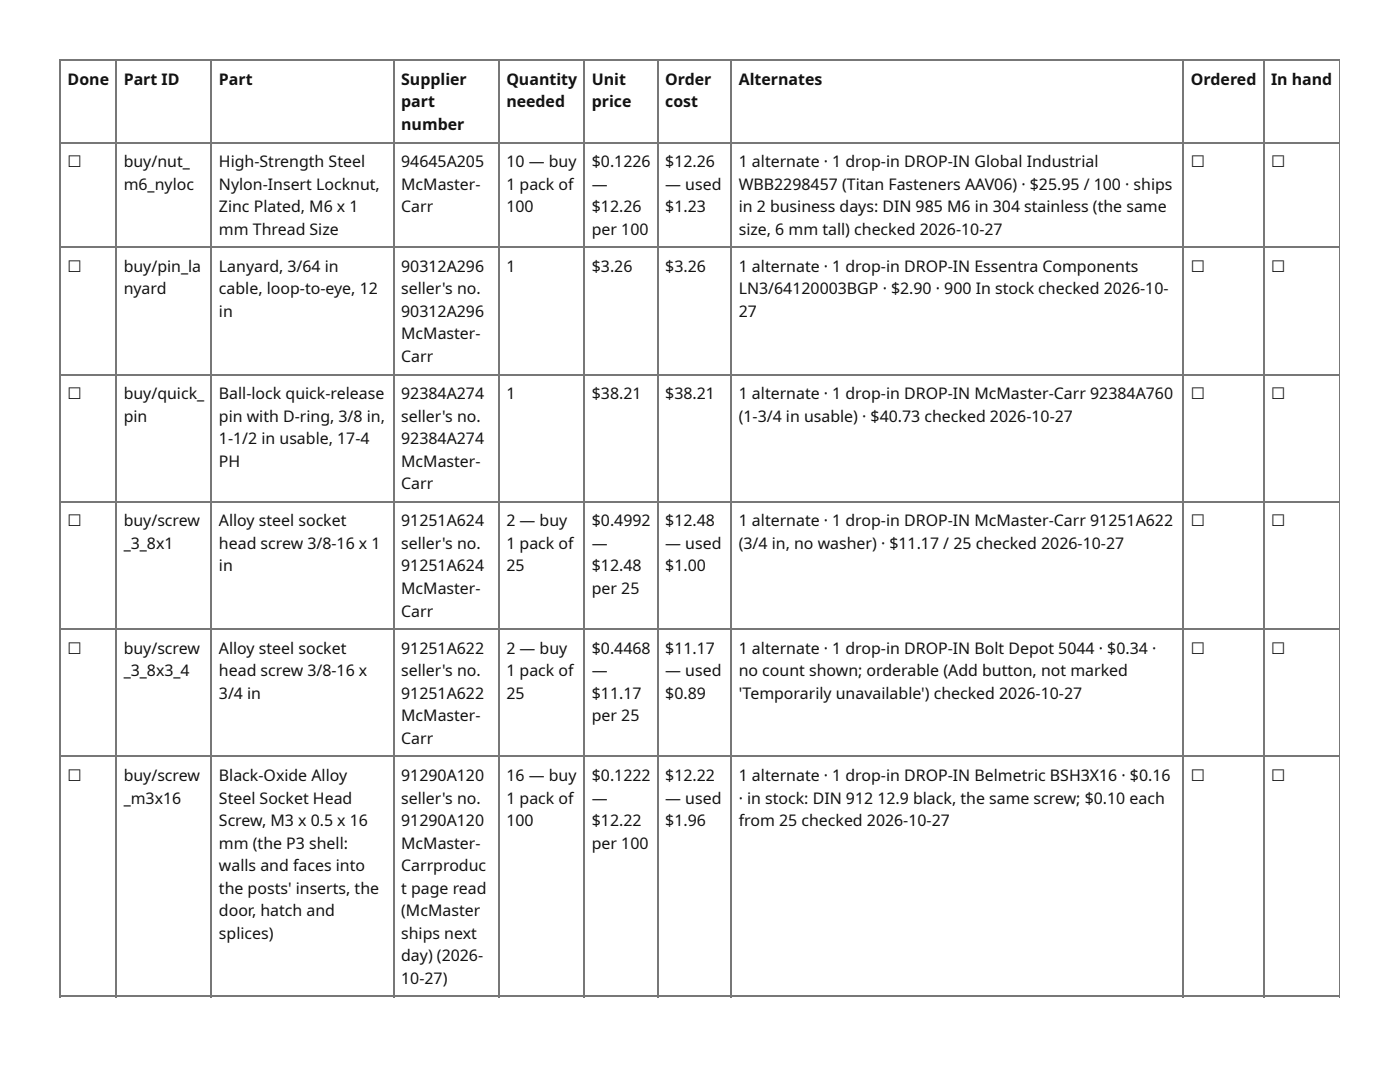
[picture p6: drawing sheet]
<svg xmlns="http://www.w3.org/2000/svg" width="279mm" height="216mm" viewBox="0 0 279 216" stroke-linecap="round" stroke-linejoin="round" font-family="sans-serif">
<defs><g id="words">
<g font-size="3.2" fill="#111">
<text x="13.5" y="16.9">Done</text>
<text x="24.7" y="16.9">Part ID</text>
<text x="43.7" y="16.9">Part</text>
<text x="80.1" y="16.9">Supplier</text>
<text x="101.1" y="16.9">Quantity</text>
<text x="118.1" y="16.9">Unit</text>
<text x="132.8" y="16.9">Order</text>
<text x="147.4" y="16.9">Alternates</text>
<text x="237.7" y="16.9">Ordered</text>
<text x="253.7" y="16.9">In hand</text>
<text x="80.1" y="21.4">part</text>
<text x="101.1" y="21.4">needed</text>
<text x="118.1" y="21.4">price</text>
<text x="132.8" y="21.4">cost</text>
<text x="80.1" y="25.9">number</text>
<text x="13.5" y="33.3">☐</text>
<text x="24.7" y="33.3">buy/nut_</text>
<text x="43.7" y="33.3">High-Strength Steel</text>
<text x="80.1" y="33.3">94645A205</text>
<text x="101.1" y="33.3">10 — buy</text>
<text x="118.1" y="33.3">$0.1226</text>
<text x="132.8" y="33.3">$12.26</text>
<text x="147.4" y="33.3">1 alternate · 1 drop-in DROP-IN Global Industrial</text>
<text x="237.7" y="33.3">☐</text>
<text x="253.7" y="33.3">☐</text>
<text x="24.7" y="37.8">m6_nyloc</text>
<text x="43.7" y="37.8">Nylon-Insert Locknut,</text>
<text x="80.1" y="37.8">McMaster-</text>
<text x="101.1" y="37.8">1 pack of</text>
<text x="118.1" y="37.8">—</text>
<text x="132.8" y="37.8">— used</text>
<text x="147.4" y="37.8">WBB2298457 (Titan Fasteners AAV06) · $25.95 / 100 · ships</text>
<text x="43.7" y="42.3">Zinc Plated, M6 x 1</text>
<text x="43.7" y="46.8">mm Thread Size</text>
<text x="80.1" y="42.3">Carr</text>
<text x="101.1" y="42.3">100</text>
<text x="118.1" y="42.3">$12.26</text>
<text x="118.1" y="46.8">per 100</text>
<text x="132.8" y="42.3">$1.23</text>
<text x="147.4" y="42.3">in 2 business days: DIN 985 M6 in 304 stainless (the same</text>
<text x="147.4" y="46.8">size, 6 mm tall) checked 2026-10-27</text>
<text x="13.5" y="54.2">☐</text>
<text x="24.7" y="54.2">buy/pin_la</text>
<text x="24.7" y="58.7">nyard</text>
<text x="43.7" y="54.2">Lanyard, 3/64 in</text>
<text x="43.7" y="58.7">cable, loop-to-eye, 12</text>
<text x="80.1" y="54.2">90312A296</text>
<text x="80.1" y="58.7">seller's no.</text>
<text x="101.1" y="54.2">1</text>
<text x="118.1" y="54.2">$3.26</text>
<text x="132.8" y="54.2">$3.26</text>
<text x="147.4" y="54.2">1 alternate · 1 drop-in DROP-IN Essentra Components</text>
<text x="147.4" y="58.7">LN3/64120003BGP · $2.90 · 900 In stock checked 2026-10-</text>
<text x="237.7" y="54.2">☐</text>
<text x="253.7" y="54.2">☐</text>
<text x="43.7" y="63.2">in</text>
<text x="80.1" y="63.2">90312A296</text>
<text x="147.4" y="63.2">27</text>
<text x="80.1" y="67.7">McMaster-</text>
<text x="80.1" y="72.2">Carr</text>
<text x="13.5" y="79.6">☐</text>
<text x="24.7" y="79.6">buy/quick_</text>
<text x="43.7" y="79.6">Ball-lock quick-release</text>
<text x="80.1" y="79.6">92384A274</text>
<text x="101.1" y="79.6">1</text>
<text x="118.1" y="79.6">$38.21</text>
<text x="132.8" y="79.6">$38.21</text>
<text x="147.4" y="79.6">1 alternate · 1 drop-in DROP-IN McMaster-Carr 92384A760</text>
<text x="237.7" y="79.6">☐</text>
<text x="253.7" y="79.6">☐</text>
<text x="24.7" y="84.1">pin</text>
<text x="43.7" y="84.1">pin with D-ring, 3/8 in,</text>
<text x="43.7" y="88.6">1-1/2 in usable, 17-4</text>
<text x="80.1" y="84.1">seller's no.</text>
<text x="80.1" y="88.6">92384A274</text>
<text x="147.4" y="84.1">(1-3/4 in usable) · $40.73 checked 2026-10-27</text>
<text x="43.7" y="93.1">PH</text>
<text x="80.1" y="93.1">McMaster-</text>
<text x="80.1" y="97.6">Carr</text>
<text x="13.5" y="105">☐</text>
<text x="24.7" y="105">buy/screw</text>
<text x="43.7" y="105">Alloy steel socket</text>
<text x="80.1" y="105">91251A624</text>
<text x="101.1" y="105">2 — buy</text>
<text x="118.1" y="105">$0.4992</text>
<text x="132.8" y="105">$12.48</text>
<text x="147.4" y="105">1 alternate · 1 drop-in DROP-IN McMaster-Carr 91251A622</text>
<text x="237.7" y="105">☐</text>
<text x="253.7" y="105">☐</text>
<text x="24.7" y="109.5">_3_8x1</text>
<text x="43.7" y="109.5">head screw 3/8-16 x 1</text>
<text x="80.1" y="109.5">seller's no.</text>
<text x="101.1" y="109.5">1 pack of</text>
<text x="118.1" y="109.5">—</text>
<text x="132.8" y="109.5">— used</text>
<text x="147.4" y="109.5">(3/4 in, no washer) · $11.17 / 25 checked 2026-10-27</text>
<text x="43.7" y="114">in</text>
<text x="80.1" y="114">91251A624</text>
<text x="80.1" y="118.5">McMaster-</text>
<text x="101.1" y="114">25</text>
<text x="118.1" y="114">$12.48</text>
<text x="118.1" y="118.5">per 25</text>
<text x="132.8" y="114">$1.00</text>
<text x="80.1" y="123">Carr</text>
<text x="13.5" y="130.4">☐</text>
<text x="24.7" y="130.4">buy/screw</text>
<text x="43.7" y="130.4">Alloy steel socket</text>
<text x="80.1" y="130.4">91251A622</text>
<text x="101.1" y="130.4">2 — buy</text>
<text x="118.1" y="130.4">$0.4468</text>
<text x="132.8" y="130.4">$11.17</text>
<text x="147.4" y="130.4">1 alternate · 1 drop-in DROP-IN Bolt Depot 5044 · $0.34 ·</text>
<text x="237.7" y="130.4">☐</text>
<text x="253.7" y="130.4">☐</text>
<text x="24.7" y="134.9">_3_8x3_4</text>
<text x="43.7" y="134.9">head screw 3/8-16 x</text>
<text x="80.1" y="134.9">seller's no.</text>
<text x="101.1" y="134.9">1 pack of</text>
<text x="118.1" y="134.9">—</text>
<text x="132.8" y="134.9">— used</text>
<text x="147.4" y="134.9">no count shown; orderable (Add button, not marked</text>
<text x="43.7" y="139.4">3/4 in</text>
<text x="80.1" y="139.4">91251A622</text>
<text x="80.1" y="143.9">McMaster-</text>
<text x="101.1" y="139.4">25</text>
<text x="118.1" y="139.4">$11.17</text>
<text x="118.1" y="143.9">per 25</text>
<text x="132.8" y="139.4">$0.89</text>
<text x="147.4" y="139.4">'Temporarily unavailable') checked 2026-10-27</text>
<text x="80.1" y="148.4">Carr</text>
<text x="13.5" y="155.8">☐</text>
<text x="24.7" y="155.8">buy/screw</text>
<text x="43.7" y="155.8">Black-Oxide Alloy</text>
<text x="80.1" y="155.8">91290A120</text>
<text x="101.1" y="155.8">16 — buy</text>
<text x="118.1" y="155.8">$0.1222</text>
<text x="132.8" y="155.8">$12.22</text>
<text x="147.4" y="155.8">1 alternate · 1 drop-in DROP-IN Belmetric BSH3X16 · $0.16</text>
<text x="237.7" y="155.8">☐</text>
<text x="253.7" y="155.8">☐</text>
<text x="24.7" y="160.3">_m3x16</text>
<text x="43.7" y="160.3">Steel Socket Head</text>
<text x="80.1" y="160.3">seller's no.</text>
<text x="101.1" y="160.3">1 pack of</text>
<text x="118.1" y="160.3">—</text>
<text x="132.8" y="160.3">— used</text>
<text x="147.4" y="160.3">· in stock: DIN 912</text>
<text x="175.1" y="160.3">12.9 black, the same screw; $0.10 each</text>
<text x="43.7" y="164.8">Screw, M3 x 0.5 x 16</text>
<text x="80.1" y="164.8">91290A120</text>
<text x="101.1" y="164.8">100</text>
<text x="118.1" y="164.8">$12.22</text>
<text x="132.8" y="164.8">$1.96</text>
<text x="147.4" y="164.8">from 25 checked 2026-10-27</text>
<text x="43.7" y="169.3">mm (the P3 shell:</text>
<text x="43.7" y="173.8">walls and faces into</text>
<text x="80.1" y="169.3">McMaster-</text>
<text x="80.1" y="173.8">Carrproduc</text>
<text x="118.1" y="169.3">per 100</text>
<text x="43.7" y="178.3">the posts' inserts, the</text>
<text x="80.1" y="178.3">t page read</text>
<text x="43.7" y="182.8">door, hatch and</text>
<text x="80.1" y="182.8">(McMaster</text>
<text x="43.7" y="187.3">splices)</text>
<text x="80.1" y="187.3">ships next</text>
<text x="80.1" y="191.8">day) (2026-</text>
<text x="80.1" y="196.3">10-27)</text>
</g>
</g></defs>
<g fill="none" stroke="#777" stroke-width=".26">
<path d="M11.9 12h255.5M12 11.9v187.1M23.2 11.9v187.1M42.2 11.9v187.1M78.7 11.9v187.1M99.6 11.9v187.1M116.5 11.9v187.1M131.4 11.9v187.1M145.9 11.9v187.1M236.1 11.9v187.1M252.3 11.9v187.1M11.9 28.4h255.5"/>
<path d="M11.9 49.3h255.5M11.9 74.7h255.5M11.9 100.1h255.5M11.9 125.5h255.5M11.9 150.9h255.5M11.9 198.8h255.5"/>
</g>
<path d="M267.3 11.9v187.1" fill="none" stroke="#777" stroke-width=".2"/>
<use href="#words"/>
</svg>
